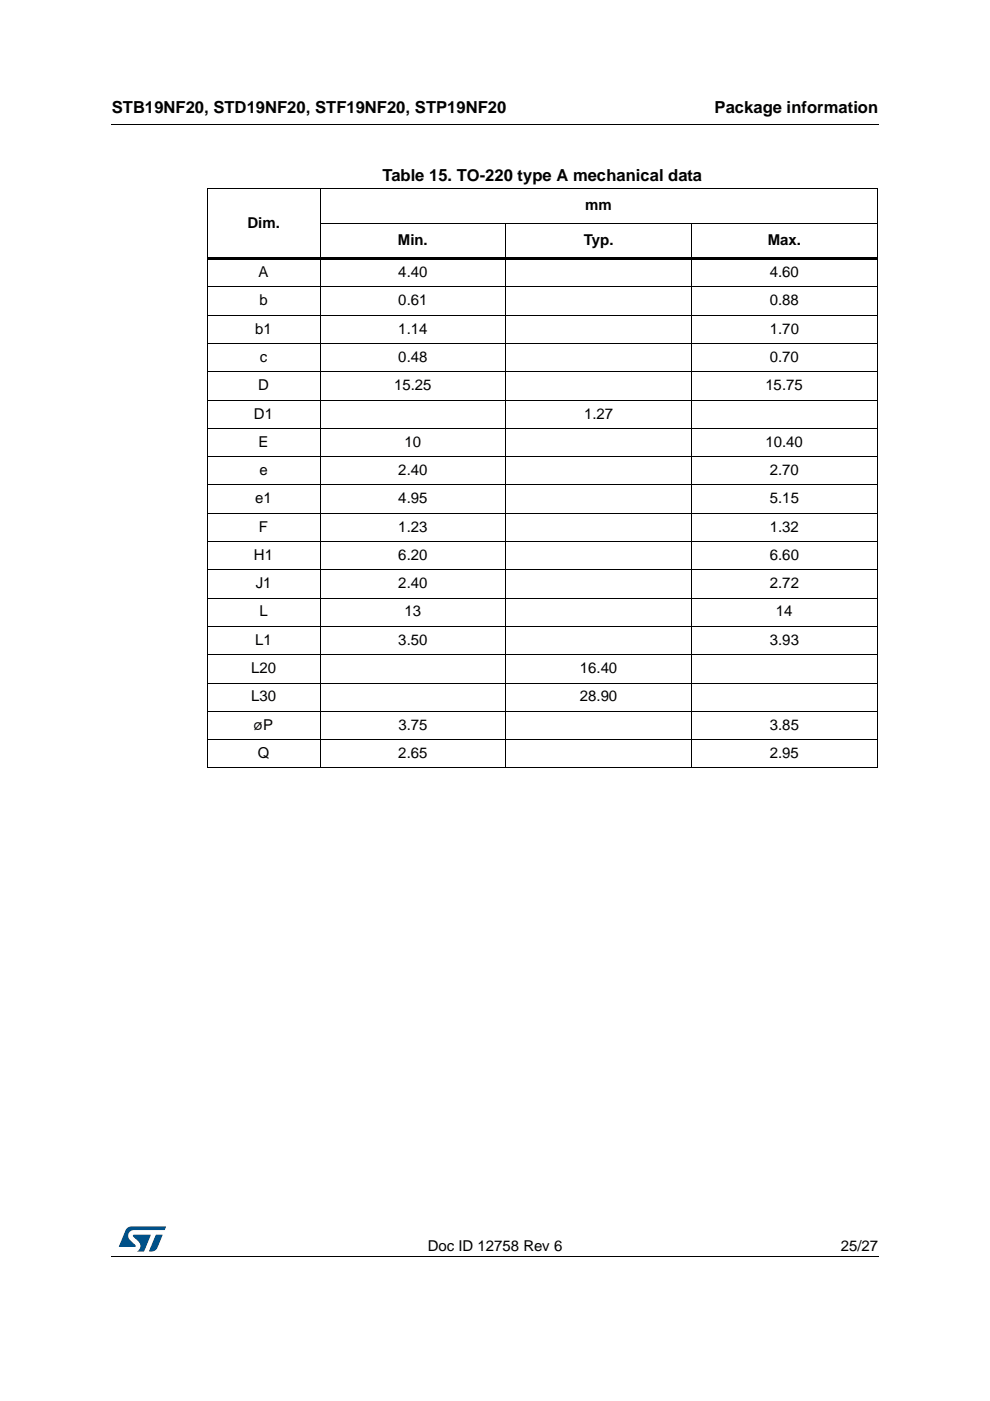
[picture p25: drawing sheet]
<svg xmlns="http://www.w3.org/2000/svg" width="210mm" height="297mm" viewBox="0 0 210 297" stroke-linecap="round" stroke-linejoin="round" font-family="sans-serif">
<defs><g id="words">
<g font-size="3.5">
<text x="23.7" y="23.9">STB19NF20, STD19NF20, STF19NF20, STP19NF20</text>
<text x="151.5" y="23.9">Package information</text>
<text x="81.1" y="38.5">Table 15. TO-220 type A mechanical data</text>
</g>
<g font-size="3.2">
<text x="124.1" y="44.6">mm</text>
<text x="52.5" y="48.3">Dim.</text>
<text x="84.4" y="52">Min.</text>
<text x="123.8" y="52">Typ.</text>
<text x="162.8" y="52">Max.</text>
<text x="54.8" y="58.7">A</text>
<text x="84.5" y="58.7">4.40</text>
<text x="163.2" y="58.7">4.60</text>
<text x="55" y="64.7">b</text>
<text x="84.5" y="64.7">0.61</text>
<text x="163.2" y="64.7">0.88</text>
<text x="54.1" y="70.7">b1</text>
<text x="84.5" y="70.7">1.14</text>
<text x="163.2" y="70.7">1.70</text>
<text x="55.1" y="76.7">c</text>
<text x="84.5" y="76.7">0.48</text>
<text x="163.2" y="76.7">0.70</text>
<text x="54.7" y="82.7">D</text>
<text x="83.6" y="82.7">15.25</text>
<text x="162.3" y="82.7">15.75</text>
<text x="53.8" y="88.7">D1</text>
<text x="123.8" y="88.7">1.27</text>
<text x="54.8" y="94.7">E</text>
<text x="85.8" y="94.7">10</text>
<text x="162.3" y="94.7">10.40</text>
<text x="55" y="100.7">e</text>
<text x="84.5" y="100.7">2.40</text>
<text x="163.2" y="100.7">2.70</text>
<text x="54.1" y="106.7">e1</text>
<text x="84.5" y="106.7">4.95</text>
<text x="163.2" y="106.7">5.15</text>
<text x="54.9" y="112.7">F</text>
<text x="84.5" y="112.7">1.23</text>
<text x="163.2" y="112.7">1.32</text>
<text x="53.8" y="118.7">H1</text>
<text x="84.5" y="118.7">6.20</text>
<text x="163.2" y="118.7">6.60</text>
<text x="54.2" y="124.7">J1</text>
<text x="84.5" y="124.7">2.40</text>
<text x="163.2" y="124.7">2.72</text>
<text x="55" y="130.7">L</text>
<text x="85.8" y="130.7">13</text>
<text x="164.5" y="130.7">14</text>
<text x="54.1" y="136.7">L1</text>
<text x="84.5" y="136.7">3.50</text>
<text x="163.2" y="136.7">3.93</text>
<text x="53.3" y="142.7">L20</text>
<text x="122.9" y="142.7">16.40</text>
<text x="53.3" y="148.7">L30</text>
<text x="122.9" y="148.7">28.90</text>
<text x="53.8" y="154.7">øP</text>
<text x="84.5" y="154.7">3.75</text>
<text x="163.2" y="154.7">3.85</text>
<text x="54.7" y="160.7">Q</text>
<text x="84.5" y="160.7">2.65</text>
<text x="163.2" y="160.7">2.95</text>
<text x="90.7" y="265.1">Doc ID 12758 Rev 6</text>
<text x="178.3" y="265.1">25/27</text>
</g>
</g></defs>
<path d="M23.6 26.2l.1 .2zM23.6 266.3l.1 .1z" fill="#000"/>
<path d="M23.7 26.3h162.6M23.7 266.4h162.6" fill="none" stroke="#000" stroke-width=".21"/>
<path d="M25.2 260h10v5.3h-10z" fill="#fff"/>
<g fill="#005189">
<path d="M26.8 260.5l1.1-.5 7.3 .1-.3 .7h-6.5a1.31 1.31 0 0 0-1.2 1.1 1.31 1.31 0 0 0 .8 1.4l.7 .7v.3l-3.5 .1z"/>
<path d="M33.1 261.8h1.4l-.7 1.6a2.16 2.16 0 0 1-1.3 1.9l-.9-.1z"/>
<path d="M28.2 261.8l3.8 .1-1.4 3.3-1.6 .1a1.43 1.43 0 0 0 .6-1.7l-1.4-1.4z"/>
</g>
<g fill="none" stroke="#000" stroke-width=".21">
<path d="M67.9 40v122.9M43.8 40h142.3M43.9 40.1v122.6M67.8 47.5h118.3M107.2 47.4v115.5M146.6 47.4v115.5M186 40.1v122.6M43.8 60.8h142.3M43.8 66.8h142.3M43.8 72.9h142.3M43.8 78.8h142.3M43.8 84.8h142.3"/>
<path d="M43.8 90.8h142.3M43.8 96.8h142.3M43.8 102.8h142.3M43.8 108.8h142.3M43.8 114.8h142.3M43.8 120.8h142.3M43.8 126.8h142.3M43.8 132.8h142.3M43.8 138.8h142.3M43.8 144.8h142.3M43.8 150.8h142.3M43.8 156.8h142.3"/>
<path d="M43.8 162.8h142.3"/>
</g>
<path d="M43.8 54.6h142.3v.6h-142.3z" fill="#000"/>
<use href="#words"/>
</svg>
